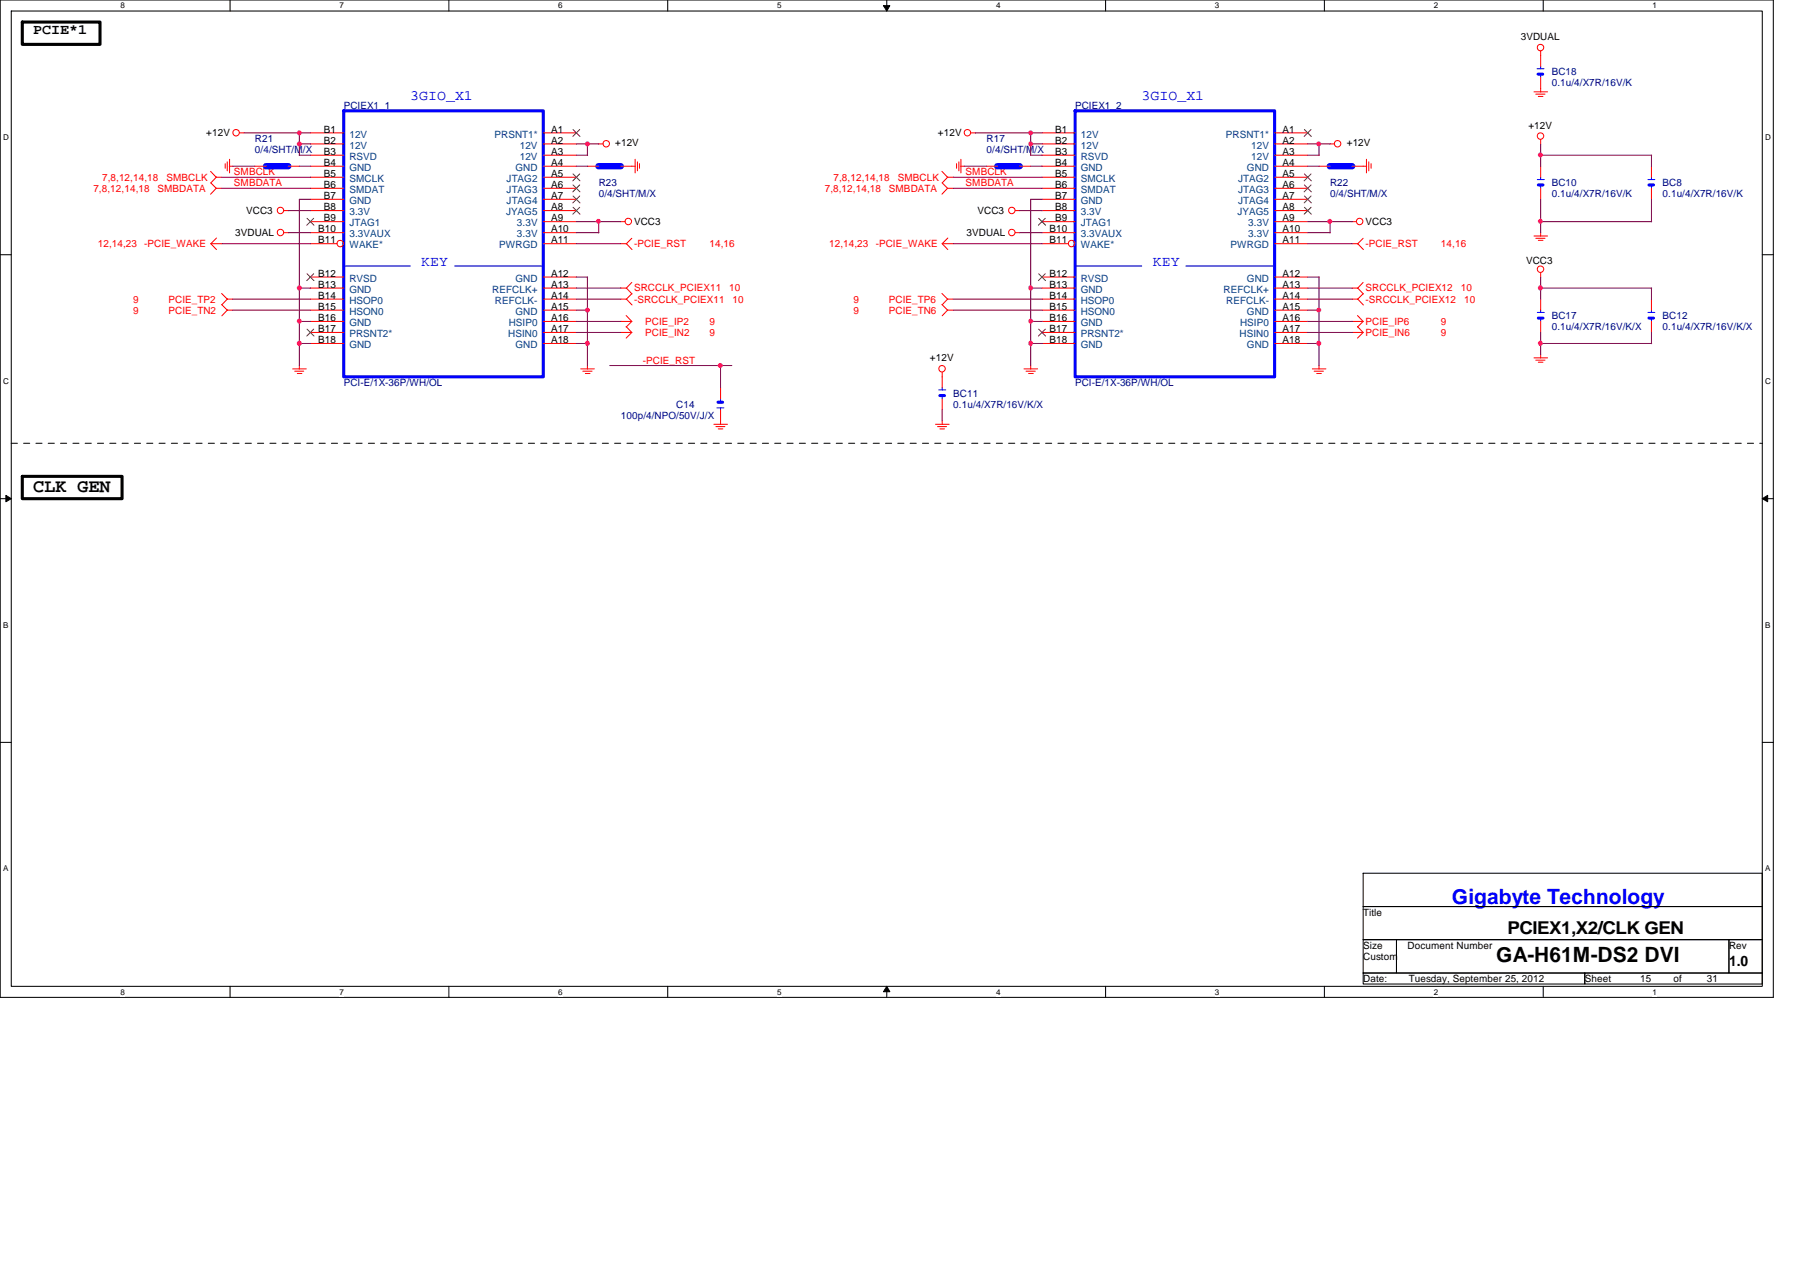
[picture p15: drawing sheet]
<svg xmlns="http://www.w3.org/2000/svg" width="297mm" height="210mm" viewBox="0 0 297 210" stroke-linecap="round" stroke-linejoin="round" font-family="sans-serif">
<defs><g id="words">
<text font-size="3.5" fill="#00f" x="239.6" y="149.1">Gigabyte Technology</text>
<text font-size="3.5" x="246.9" y="158.7">GA-H61M-DS2 DVI</text>
<text font-size="3.1" x="5.5" y="81.2">CLK GEN</text>
<text font-size="2.9" x="248.7" y="154.1">PCIEX1,X2/CLK GEN</text>
<g font-size="2.4">
<text x="5.5" y="5.6">PCIE*1</text>
<text x="285.3" y="159.5">1.0</text>
</g>
<g font-size="2.4" fill="#00f">
<text x="67.7" y="16.5">3GIO_X1</text>
<text x="188.4" y="16.5">3GIO_X1</text>
<text x="69.5" y="43.9">KEY</text>
<text x="190.2" y="43.9">KEY</text>
</g>
<g font-size="1.7">
<text x="250.9" y="6.6">3VDUAL</text>
<text x="34" y="22.5">+12V</text>
<text x="53.4" y="21.9">B1</text>
<text x="53.4" y="23.7">B2</text>
<text x="90.9" y="23.7">A2</text>
<text x="90.9" y="21.9">A1</text>
<text x="154.8" y="22.5">+12V</text>
<text x="174.1" y="21.9">B1</text>
<text x="174.1" y="23.7">B2</text>
<text x="211.6" y="23.7">A2</text>
<text x="211.6" y="21.9">A1</text>
<text x="252.2" y="21.2">+12V</text>
<text x="53.4" y="25.6">B3</text>
<text x="53.4" y="27.4">B4</text>
<text x="53.4" y="29.2">B5</text>
<text x="90.9" y="25.6">A3</text>
<text x="90.9" y="27.4">A4</text>
<text x="90.9" y="29.2">A5</text>
<text x="101.5" y="24.1">+12V</text>
<text x="174.1" y="25.6">B3</text>
<text x="174.1" y="27.4">B4</text>
<text x="174.1" y="29.2">B5</text>
<text x="211.6" y="25.6">A3</text>
<text x="211.6" y="27.4">A4</text>
<text x="211.6" y="29.2">A5</text>
<text x="222.2" y="24.1">+12V</text>
<text x="40.6" y="35.3">VCC3</text>
<text x="53.4" y="31">B6</text>
<text x="53.4" y="32.9">B7</text>
<text x="53.4" y="34.7">B8</text>
<text x="90.9" y="31">A6</text>
<text x="90.9" y="32.9">A7</text>
<text x="90.9" y="34.7">A8</text>
<text x="161.3" y="35.3">VCC3</text>
<text x="174.1" y="31">B6</text>
<text x="174.1" y="32.9">B7</text>
<text x="174.1" y="34.7">B8</text>
<text x="211.6" y="31">A6</text>
<text x="211.6" y="32.9">A7</text>
<text x="211.6" y="34.7">A8</text>
<text x="38.8" y="38.9">3VDUAL</text>
<text x="52.5" y="38.4">B10</text>
<text x="52.5" y="40.2">B11</text>
<text x="53.4" y="36.5">B9</text>
<text x="90.9" y="36.5">A9</text>
<text x="90.9" y="38.4">A10</text>
<text x="90.9" y="40.2">A11</text>
<text x="104.6" y="37.1">VCC3</text>
<text x="159.5" y="38.9">3VDUAL</text>
<text x="173.2" y="38.4">B10</text>
<text x="173.2" y="40.2">B11</text>
<text x="174.1" y="36.5">B9</text>
<text x="211.6" y="36.5">A9</text>
<text x="211.6" y="38.4">A10</text>
<text x="211.6" y="40.2">A11</text>
<text x="225.3" y="37.1">VCC3</text>
<text x="52.5" y="45.7">B12</text>
<text x="52.5" y="47.5">B13</text>
<text x="90.9" y="45.7">A12</text>
<text x="90.9" y="47.5">A13</text>
<text x="173.2" y="45.7">B12</text>
<text x="173.2" y="47.5">B13</text>
<text x="211.6" y="45.7">A12</text>
<text x="211.6" y="47.5">A13</text>
<text x="251.8" y="43.5">VCC3</text>
<text x="52.5" y="49.3">B14</text>
<text x="52.5" y="51.1">B15</text>
<text x="52.5" y="53">B16</text>
<text x="90.9" y="49.3">A14</text>
<text x="90.9" y="51.1">A15</text>
<text x="90.9" y="53">A16</text>
<text x="173.2" y="49.3">B14</text>
<text x="173.2" y="51.1">B15</text>
<text x="173.2" y="53">B16</text>
<text x="211.6" y="49.3">A14</text>
<text x="211.6" y="51.1">A15</text>
<text x="211.6" y="53">A16</text>
<text x="52.5" y="54.8">B17</text>
<text x="52.5" y="56.6">B18</text>
<text x="90.9" y="54.8">A17</text>
<text x="90.9" y="56.6">A18</text>
<text x="153.5" y="59.6">+12V</text>
<text x="173.2" y="54.8">B17</text>
<text x="173.2" y="56.6">B18</text>
<text x="211.6" y="54.8">A17</text>
<text x="211.6" y="56.6">A18</text>
<text x="225" y="151.1">Title</text>
<text x="225" y="156.5">Size</text>
<text x="225" y="158.4">Custom</text>
<text x="232.3" y="156.5">Document Number</text>
<text x="285.3" y="156.5">Rev</text>
<text x="225" y="162.1">Date:</text>
<text x="232.5" y="162.1">Tuesday, September 25, 2012</text>
<text x="261.5" y="162.1">Sheet</text>
<text x="270.7" y="162.1">15</text>
<text x="276.2" y="162.1">of</text>
<text x="281.7" y="162.1">31</text>
</g>
<g font-size="1.7" fill="#000080">
<text x="56.7" y="17.9">PCIEX1_1</text>
<text x="177.4" y="17.9">PCIEX1_2</text>
<text x="256.1" y="12.4">BC18</text>
<text x="256.1" y="14.3">0.1u/4/X7R/16V/K</text>
<text x="42.1" y="23.4">R21</text>
<text x="162.8" y="23.4">R17</text>
<text x="42.1" y="25.2">0/4/SHT/M/X</text>
<text x="162.8" y="25.2">0/4/SHT/M/X</text>
<text x="98.8" y="30.7">R23</text>
<text x="98.8" y="32.6">0/4/SHT/M/X</text>
<text x="219.5" y="30.7">R22</text>
<text x="219.5" y="32.6">0/4/SHT/M/X</text>
<text x="256.1" y="30.7">BC10</text>
<text x="256.1" y="32.6">0.1u/4/X7R/16V/K</text>
<text x="274.4" y="30.7">BC8</text>
<text x="274.4" y="32.6">0.1u/4/X7R/16V/K</text>
<text x="256.1" y="52.7">BC17</text>
<text x="274.4" y="52.7">BC12</text>
<text x="256.1" y="54.5">0.1u/4/X7R/16V/K/X</text>
<text x="274.4" y="54.5">0.1u/4/X7R/16V/K/X</text>
<text x="56.7" y="63.7">PCI-E/1X-36P/WH/OL</text>
<text x="157.3" y="65.5">BC11</text>
<text x="177.4" y="63.7">PCI-E/1X-36P/WH/OL</text>
<text x="102.4" y="69.1">100p/4/NPO/50V/J/X</text>
<text x="111.6" y="67.3">C14</text>
<text x="157.3" y="67.3">0.1u/4/X7R/16V/K/X</text>
</g>
<g font-size="1.7" fill="#004080">
<text x="57.7" y="22.7">12V</text>
<text x="81.6" y="22.7">PRSNT1*</text>
<text x="178.3" y="22.7">12V</text>
<text x="202.3" y="22.7">PRSNT1*</text>
<text x="57.7" y="24.5">12V</text>
<text x="57.7" y="26.4">RSVD</text>
<text x="57.7" y="28.2">GND</text>
<text x="85.1" y="28.2">GND</text>
<text x="85.8" y="24.5">12V</text>
<text x="85.8" y="26.4">12V</text>
<text x="178.3" y="24.5">12V</text>
<text x="178.3" y="26.4">RSVD</text>
<text x="178.3" y="28.2">GND</text>
<text x="205.8" y="28.2">GND</text>
<text x="206.5" y="24.5">12V</text>
<text x="206.5" y="26.4">12V</text>
<text x="57.7" y="30">SMCLK</text>
<text x="57.7" y="31.8">SMDAT</text>
<text x="57.7" y="33.7">GND</text>
<text x="57.7" y="35.5">3.3V</text>
<text x="83.5" y="35.5">JYAG5</text>
<text x="83.6" y="30">JTAG2</text>
<text x="83.6" y="31.8">JTAG3</text>
<text x="83.6" y="33.7">JTAG4</text>
<text x="178.3" y="30">SMCLK</text>
<text x="178.3" y="31.8">SMDAT</text>
<text x="178.3" y="33.7">GND</text>
<text x="178.3" y="35.5">3.3V</text>
<text x="204.2" y="35.5">JYAG5</text>
<text x="204.3" y="30">JTAG2</text>
<text x="204.3" y="31.8">JTAG3</text>
<text x="204.3" y="33.7">JTAG4</text>
<text x="57.7" y="37.3">JTAG1</text>
<text x="57.7" y="39.2">3.3VAUX</text>
<text x="57.7" y="41">WAKE*</text>
<text x="82.4" y="41">PWRGD</text>
<text x="85.3" y="37.3">3.3V</text>
<text x="85.3" y="39.2">3.3V</text>
<text x="178.3" y="37.3">JTAG1</text>
<text x="178.3" y="39.2">3.3VAUX</text>
<text x="178.3" y="41">WAKE*</text>
<text x="203.1" y="41">PWRGD</text>
<text x="206" y="37.3">3.3V</text>
<text x="206" y="39.2">3.3V</text>
<text x="57.7" y="46.5">RVSD</text>
<text x="85.1" y="46.5">GND</text>
<text x="178.3" y="46.5">RVSD</text>
<text x="205.8" y="46.5">GND</text>
<text x="57.7" y="48.3">GND</text>
<text x="57.7" y="50.1">HSOP0</text>
<text x="57.7" y="51.9">HSON0</text>
<text x="57.7" y="53.8">GND</text>
<text x="81.2" y="48.3">REFCLK+</text>
<text x="81.7" y="50.1">REFCLK-</text>
<text x="83.9" y="53.8">HSIP0</text>
<text x="85.1" y="51.9">GND</text>
<text x="178.3" y="48.3">GND</text>
<text x="178.3" y="50.1">HSOP0</text>
<text x="178.3" y="51.9">HSON0</text>
<text x="178.3" y="53.8">GND</text>
<text x="201.9" y="48.3">REFCLK+</text>
<text x="202.4" y="50.1">REFCLK-</text>
<text x="204.6" y="53.8">HSIP0</text>
<text x="205.8" y="51.9">GND</text>
<text x="57.7" y="55.6">PRSNT2*</text>
<text x="57.7" y="57.4">GND</text>
<text x="83.9" y="55.6">HSIN0</text>
<text x="85.1" y="57.4">GND</text>
<text x="178.3" y="55.6">PRSNT2*</text>
<text x="178.3" y="57.4">GND</text>
<text x="204.6" y="55.6">HSIN0</text>
<text x="205.8" y="57.4">GND</text>
</g>
<g font-size="1.7" fill="#f00">
<text x="16.8" y="29.8">7,8,12,14,18</text>
<text x="27.5" y="29.8">SMBCLK</text>
<text x="38.6" y="28.9">SMBCLK</text>
<text x="137.5" y="29.8">7,8,12,14,18</text>
<text x="148.2" y="29.8">SMBCLK</text>
<text x="159.3" y="28.9">SMBCLK</text>
<text x="15.4" y="31.7">7,8,12,14,18</text>
<text x="26" y="31.7">SMBDATA</text>
<text x="38.6" y="30.7">SMBDATA</text>
<text x="136.1" y="31.7">7,8,12,14,18</text>
<text x="146.7" y="31.7">SMBDATA</text>
<text x="159.3" y="30.7">SMBDATA</text>
<text x="16.1" y="40.8">12,14,23</text>
<text x="23.8" y="40.8">-PCIE_WAKE</text>
<text x="104.6" y="40.8">-PCIE_RST</text>
<text x="117.1" y="40.8">14,16</text>
<text x="136.8" y="40.8">12,14,23</text>
<text x="144.5" y="40.8">-PCIE_WAKE</text>
<text x="225.3" y="40.8">-PCIE_RST</text>
<text x="237.8" y="40.8">14,16</text>
<text x="22" y="50">9</text>
<text x="22" y="51.8">9</text>
<text x="27.8" y="50">PCIE_TP2</text>
<text x="27.8" y="51.8">PCIE_TN2</text>
<text x="104.6" y="48.1">SRCCLK_PCIEX11</text>
<text x="104.6" y="50">-SRCCLK_PCIEX11</text>
<text x="106.5" y="53.6">PCIE_IP2</text>
<text x="117.1" y="53.6">9</text>
<text x="120.3" y="48.1">10</text>
<text x="120.9" y="50">10</text>
<text x="140.8" y="51.8">9</text>
<text x="140.8" y="50">9</text>
<text x="146.7" y="51.8">PCIE_TN6</text>
<text x="146.7" y="50">PCIE_TP6</text>
<text x="225.3" y="48.1">SRCCLK_PCIEX12</text>
<text x="225.3" y="53.6">PCIE_IP6</text>
<text x="225.3" y="50">-SRCCLK_PCIEX12</text>
<text x="237.8" y="53.6">9</text>
<text x="241.1" y="48.1">10</text>
<text x="241.6" y="50">10</text>
<text x="106.1" y="60">-PCIE_RST</text>
<text x="106.5" y="55.4">PCIE_IN2</text>
<text x="117.1" y="55.4">9</text>
<text x="225.3" y="55.4">PCIE_IN6</text>
<text x="237.8" y="55.4">9</text>
</g>
<g font-size="1.3">
<text x="19.9" y="1.4">8</text>
<text x="56" y="1.4">7</text>
<text x="92.1" y="1.4">6</text>
<text x="128.2" y="1.4">5</text>
<text x="164.4" y="1.4">4</text>
<text x="200.5" y="1.4">3</text>
<text x="236.6" y="1.4">2</text>
<text x="272.7" y="1.4">1</text>
<text x=".5" y="23.1">D</text>
<text x="291.3" y="23.1">D</text>
<text x=".5" y="63.3">C</text>
<text x="291.3" y="63.3">C</text>
<text x=".5" y="103.6">B</text>
<text x="291.3" y="103.6">B</text>
<text x=".5" y="143.8">A</text>
<text x="291.3" y="143.8">A</text>
<text x="19.9" y="164.2">8</text>
<text x="56" y="164.2">7</text>
<text x="92.1" y="164.2">6</text>
<text x="128.2" y="164.2">5</text>
<text x="164.4" y="164.2">4</text>
<text x="200.5" y="164.2">3</text>
<text x="236.6" y="164.2">2</text>
<text x="272.7" y="164.2">1</text>
</g>
</g></defs>
<path d="M0 0h292.6v164.6h-292.6zM1.9 1.8h288.9v161h-288.9z" fill="none" stroke="#000" stroke-width=".17"/>
<g fill="#fff">
<path d="M19.9 .2h.7v1.5h-.7z"/>
<path d="M19.9 163h.7v1.5h-.7z"/>
</g>
<path d="M38 0v1.8M38 162.8v1.8" fill="none" stroke="#000" stroke-width=".17"/>
<g fill="#fff">
<path d="M56 .2h.7v1.5h-.7z"/>
<path d="M56 163h.7v1.5h-.7z"/>
</g>
<path d="M74.1 0v1.8M74.1 162.8v1.8" fill="none" stroke="#000" stroke-width=".17"/>
<g fill="#fff">
<path d="M92.1 .2h.7v1.5h-.7z"/>
<path d="M92.1 163h.7v1.5h-.7z"/>
</g>
<path d="M110.2 0v1.8M110.2 162.8v1.8" fill="none" stroke="#000" stroke-width=".17"/>
<g fill="#fff">
<path d="M128.2 .2h.7v1.5h-.7z"/>
<path d="M128.2 163h.7v1.5h-.7z"/>
</g>
<path d="M145.8 .9h1l-.5 .9zM146.3 0v1.8M146.3 162.8l.5 .9h-1zM146.3 162.8v1.8" fill="none" stroke="#000" stroke-width=".17"/>
<path d="M145.8 .9h1l-.5 .9zM146.3 162.8l.5 .9h-1z" fill="#000"/>
<g fill="#fff">
<path d="M164.4 .2h.7v1.5h-.7z"/>
<path d="M164.4 163h.7v1.5h-.7z"/>
</g>
<path d="M182.4 0v1.8M182.4 162.8v1.8" fill="none" stroke="#000" stroke-width=".17"/>
<g fill="#fff">
<path d="M200.5 .2h.7v1.5h-.7z"/>
<path d="M200.5 163h.7v1.5h-.7z"/>
</g>
<path d="M218.6 0v1.8M218.6 162.8v1.8" fill="none" stroke="#000" stroke-width=".17"/>
<g fill="#fff">
<path d="M236.6 .2h.7v1.5h-.7z"/>
<path d="M236.6 163h.7v1.5h-.7z"/>
</g>
<path d="M254.7 0v1.8M254.7 162.8v1.8" fill="none" stroke="#000" stroke-width=".17"/>
<g fill="#fff">
<path d="M272.7 .2h.7v1.5h-.7z"/>
<path d="M272.7 163h.7v1.5h-.7z"/>
<path d="M.5 21.9h.9v1.5h-.9z"/>
<path d="M291.3 21.9h.9v1.5h-.9z"/>
<path d="M.5 62.1h.9v1.5h-.9z"/>
<path d="M291.3 62.1h.9v1.5h-.9z"/>
</g>
<path d="M0 42h1.9M290.8 42h1.8" fill="none" stroke="#000" stroke-width=".17"/>
<g fill="#fff">
<path d="M.5 102.4h.9v1.5h-.9z"/>
<path d="M291.3 102.4h.8v1.5h-.8z"/>
</g>
<path d="M0 82.3h1.9M1 81.7l.9 .6-.9 .5zM290.8 82.3l.9-.6v1.1zM290.8 82.3h1.8" fill="none" stroke="#000" stroke-width=".17"/>
<path d="M1 81.7l.9 .6-.9 .5zM290.8 82.3l.9-.6v1.1z" fill="#000"/>
<g fill="#fff">
<path d="M.5 142.6h.8v1.5h-.8z"/>
<path d="M291.3 142.6h.8v1.5h-.8z"/>
</g>
<path d="M0 122.5h1.9M290.8 122.5h1.8M224.9 144.1h65.9v5.5h-65.9zM224.9 149.6h65.9v5.5h-65.9zM224.9 155.1h5.5v5.5h-5.5zM230.4 155.1h54.9v5.5h-54.9zM285.3 155.1h5.5v5.5h-5.5zM224.9 160.6h36.6v1.8h-36.6zM261.5 160.6h29.3v1.8h-29.3z" fill="none" stroke="#000" stroke-width=".17"/>
<path d="M1.9 73.1h289" fill="none" stroke="#000" stroke-width=".17" stroke-dasharray="1 1 1 1 1 1 1 1"/>
<path d="M3.7 3.6h12.8v3.7h-12.8zM3.7 78.6h16.4v3.7h-16.4z" fill="none" stroke="#000" stroke-width=".51"/>
<g fill="none" stroke="#f00" stroke-width=".17">
<path d="M253.1 15.2h2.3M253.4 15.5h1.6M253.9 15.9h.7M254.2 8.4v2.6M254.2 12.8v2.4M34.8 28.3l.9 1M35.6 29.3h1M35.6 31.1h1M35.7 31.1l-.9 .9M35.7 39.3l-.9 .9M35.7 29.2l-.9 1 .9 .9M37.2 27v.8"/>
<path d="M37.5 26.7v1.5M37.8 27.4h.6M37.9 26.3v2.2M39.5 21.9h.8M42.1 27.4h1.8M46.9 38.4h.7M46.9 34.8h.7M47.6 27.4h1.8M51.2 29.3h5.5M51.2 31.1h5.5M51.2 38.4h5.5M51.2 27.4h5.5"/>
<path d="M51.2 36.6h5.5M51.2 23.7h5.5M51.2 21.9h5.5M51.2 34.8h5.5M51.2 25.6h5.5M51.2 32.9h5.5M89.7 29.3h5.4M89.7 31.1h5.4M89.7 38.4h5.4M89.7 27.4h5.4M89.7 36.6h5.4M89.7 23.7h5.4"/>
<path d="M89.7 21.9h5.4M89.7 34.8h5.4M89.7 25.6h5.4M89.7 32.9h5.4M96.9 27.4h1.9M98.8 23.7h.7M102.4 36.6h.8M102.4 27.4h2.5M104.3 39.3l-1 1M104.8 26.3v2.2M105.2 26.7v1.5M105.5 27v.8"/>
<path d="M155.4 28.3l1 1M156.3 29.3h1M156.3 31.1h1M156.4 31.1l-1 .9M156.4 29.2l-.9 1 .9 .9M156.4 39.3l-.9 .9M157.9 27v.8M158.2 26.7v1.5M158.5 27.4h.6M158.6 26.3v2.2M160.2 21.9h.8M162.8 27.4h1.8"/>
<path d="M167.5 38.4h.8M167.5 34.8h.8M168.3 27.4h1.8M171.9 29.3h5.5M171.9 31.1h5.5M171.9 38.4h5.5M171.9 27.4h5.5M171.9 36.6h5.5M171.9 23.7h5.5M171.9 21.9h5.5M171.9 34.8h5.5M171.9 25.6h5.5"/>
<path d="M171.9 32.9h5.5M210.3 29.3h5.5M210.3 31.1h5.5M210.3 38.4h5.5M210.3 27.4h5.5M210.3 36.6h5.5M210.3 23.7h5.5M210.3 21.9h5.5M210.3 34.8h5.5M210.3 25.6h5.5M210.3 32.9h5.5M217.7 27.4h1.8"/>
<path d="M219.4 23.7h.8M223.1 36.6h.7M223.1 27.4h2.4M224.9 39.3l-.9 1M225.5 26.3v2.2M225.9 26.7v1.5M226.3 27v.8M253.1 38.9h2.3M253.4 39.3h1.6M253.9 39.7h.7M254.2 23v.8M254.2 27.4v1.9"/>
<path d="M254.2 31.1v1.8M254.2 38.4v.6M272.5 27.4v1.9M272.5 31.1v1.8M34.8 40.2h1.9M34.8 40.2l.9 1M36.6 48.4l.9 1M36.6 50.2l.9 1M37.5 49.4h.9M37.5 51.2h.9M37.5 49.3l-.9 1M37.5 51.1l-.9 1"/>
<path d="M51.2 40.2h4.4M51.2 53h5.5M51.2 47.5h5.5M51.2 54.9h5.5M51.2 49.4h5.5M51.2 51.2h5.5M51.2 45.7h5.5M51.2 56.7h5.5M89.7 40.2h5.4M89.7 53h5.4M89.7 47.5h5.4M89.7 54.9h5.4"/>
<path d="M89.7 49.4h5.4M89.7 51.2h5.4M89.7 45.7h5.4M89.7 56.7h5.4M102.4 53h1.9M102.4 54.9h1.9M102.4 40.2h1M102.4 47.5h1M102.4 49.4h1M103.3 52.1l1 .9M103.3 53.9l1 1M103.4 47.5l.9 1"/>
<path d="M103.4 40.2l.9 1M103.4 49.4l.9 .9M104.3 53l-1 1M104.3 46.6l-1 1M104.3 54.9l-1 .9M104.3 48.5l-1 .9M155.4 50.2l1 1M155.4 48.4l1 1M155.5 40.2h1.8M155.5 40.2l.9 1M156.3 49.4h1M156.3 51.2h1"/>
<path d="M156.4 51.1l-.9 1M156.4 49.3l-.9 1M171.9 40.2h4.4M171.9 53h5.5M171.9 47.5h5.5M171.9 54.9h5.5M171.9 49.4h5.5M171.9 51.2h5.5M171.9 45.7h5.5M171.9 56.7h5.5M210.3 40.2h5.5M210.3 53h5.5"/>
<path d="M210.3 47.5h5.5M210.3 54.9h5.5M210.3 49.4h5.5M210.3 51.2h5.5M210.3 45.7h5.5M210.3 56.7h5.5M223.1 53h1.8M223.1 54.9h1.8M223.1 40.2h1M223.1 47.5h1M223.1 49.4h1M224 52.1l.9 .9"/>
<path d="M224 53.9l.9 1M224.1 47.5l.9 1M224.1 49.4l.9 .9M224.1 40.2l.9 1M224.9 46.6l-.9 1M224.9 53l-.9 1M224.9 48.5l-.9 .9M224.9 54.9l-.9 .9M253.1 59.1h2.3M253.4 59.4h1.6M253.9 59.8h.7M254.2 45v.8"/>
<path d="M254.2 49.4v1.8M254.2 53v1.9M254.2 58.5v.6M272.5 49.4v1.8M272.5 53v1.9M48.3 60.9h2.2M48.6 61.3h1.5M49.1 61.6h.7M49.4 60.3v.6M95.8 60.9h2.3M96.2 61.3h1.5M96.6 61.6h.8"/>
<path d="M96.9 60.3v.6M117.8 70h2.2M118.1 70.4h1.5M118.5 70.8h.8M118.9 64v1.8M118.9 67.6v2.5M154.4 70h2.2M154.7 70.4h1.5M155.1 70.8h.8M155.5 61.4v2.6M155.5 65.8v1.8M155.5 69.5v.6"/>
<path d="M169 60.9h2.2M169.3 61.3h1.5M169.7 61.6h.8M170.1 60.3v.6M216.6 60.9h2.2M216.9 61.3h1.5M217.3 61.6h.7M217.7 60.3v.6"/>
<circle cx="254.2" cy="7.8" r=".54"/>
<circle cx="39" cy="21.9" r=".54"/>
<circle cx="46.3" cy="38.4" r=".54"/>
<circle cx="46.3" cy="34.7" r=".54"/>
<circle cx="100" cy="23.7" r=".54"/>
<circle cx="103.7" cy="36.5" r=".54"/>
<circle cx="159.6" cy="21.9" r=".54"/>
<circle cx="167" cy="34.7" r=".54"/>
<circle cx="167" cy="38.4" r=".54"/>
<circle cx="220.7" cy="23.7" r=".54"/>
<circle cx="224.4" cy="36.5" r=".54"/>
<circle cx="254.2" cy="22.5" r=".54"/>
<circle cx="56.1" cy="40.2" r=".54"/>
<circle cx="176.8" cy="40.2" r=".54"/>
<circle cx="254.2" cy="44.4" r=".54"/>
<circle cx="155.5" cy="60.8" r=".54"/>
</g>
<path d="M56.7 18.3h33v43.9h-33zM177.4 18.3h32.9v43.9h-32.9zM253.8 12.2h.8M253.9 30.5h.7M272.1 30.5h.8M253.9 52.5h.7M272.1 52.5h.8M118.5 66.4h.7M155.1 65.3h.8" fill="none" stroke="#00f" stroke-width=".51"/>
<g fill="none" stroke="#00f" stroke-width=".17">
<path d="M253.6 11.3h1.2M254.2 10.9v.4M254.2 12.2v.6M253.7 29.6h1.1M254.2 29.2v.4M254.2 30.5v.6M271.9 29.6h1.2M272.5 29.2v.4M272.5 30.5v.6M56.7 43.9h11M75 43.9h14.7M177.4 43.9h11"/>
<path d="M195.7 43.9h14.7M253.7 51.6h1.1M254.2 51.1v.5M254.2 52.4v.6M271.9 51.6h1.2M272.5 51.1v.5M272.5 52.4v.6M118.3 67.3h1.2M118.9 65.8v.6M118.9 67.3v.4M154.9 64.3h1.2M155.5 64v.3"/>
<path d="M155.5 65.2v.6"/>
</g>
<g fill="none" stroke="#804000" stroke-width=".17">
<path d="M50.7 36l1.1 1.2M51.8 36l-1.2 1.2M94.6 21.4l1.1 1.1M94.6 28.7l1.1 1.1M94.6 30.5l1.1 1.2M94.6 32.3l1.1 1.2M94.6 34.2l1.1 1.1M95.7 21.4l-1.2 1.1M95.7 28.7l-1.2 1.1M95.7 30.5l-1.2 1.2M95.7 32.3l-1.2 1.2M95.7 34.2l-1.2 1.1"/>
<path d="M171.4 36l1.1 1.2M172.5 36l-1.1 1.2M215.3 21.4l1.1 1.1M215.3 28.7l1.1 1.1M215.3 30.5l1.1 1.2M215.3 32.3l1.1 1.2M215.3 34.2l1.1 1.1M216.4 21.4l-1.2 1.1M216.4 28.7l-1.2 1.1M216.4 30.5l-1.2 1.2M216.4 32.3l-1.2 1.2M216.4 34.2l-1.2 1.1"/>
<path d="M50.7 45.2l1.1 1.1M50.7 54.3l1.1 1.2M51.8 45.2l-1.2 1.1M51.8 54.3l-1.2 1.2M171.4 45.2l1.1 1.1M171.4 54.3l1.1 1.2M172.5 45.2l-1.1 1.1M172.5 54.3l-1.1 1.2"/>
</g>
<path d="M43.9 27.4h3.7M98.8 27.4h3.6M164.6 27.4h3.7M219.4 27.4h3.7" fill="none" stroke="#00f" stroke-width="1.1"/>
<g fill="none" stroke="#800040" stroke-width=".17">
<path d="M36.6 31.1h14.7M36.6 29.3h14.7M38.4 27.4h3.7M40.3 21.9h11M47.6 38.4h3.7M47.6 34.8h3.7M49.4 27.4h1.9M49.4 21.9v3.8M49.4 23.7h1.9M49.4 25.6h1.9M51.3 32.9h-1.9v27.5M95.1 38.4h3.7"/>
<path d="M95.1 27.4h1.9M95.1 23.7h3.7M95.1 25.6h1.9M95.1 36.6h7.4M96.9 23.7v2M98.8 36.6v1.8M157.3 31.1h14.7M157.3 29.3h14.7M159.1 27.4h3.7M160.9 21.9h11.1M168.3 38.4h3.7M168.3 34.8h3.7"/>
<path d="M170.1 27.4h1.9M170.1 23.7h1.9M170.1 25.6h1.9M170.1 21.9v3.8M172 32.9h-1.9v27.5M215.8 38.4h3.7M215.8 27.4h1.9M215.8 23.7h3.7M215.8 25.6h1.9M215.8 36.6h7.4M217.7 23.7v2M219.5 36.6v1.8"/>
<path d="M254.2 25.6h18.4M254.2 36.6h18.4M254.2 23.7v3.8M254.2 32.9v5.5M272.5 25.6v1.9M272.5 32.9v3.7M36.6 40.2h14.7M38.4 49.4h12.8M38.4 51.2h12.8M49.4 56.7h1.9M49.4 47.5h1.9M49.4 53h1.9"/>
<path d="M95.1 54.9h7.4M95.1 56.7h1.9M95.1 49.4h7.4M95.1 40.2h7.4M95.1 47.5h7.4M95.1 53h7.4M95.1 51.2h1.9M95.1 45.7h1.9M96.9 45.7v14.7M157.3 49.4h14.7M157.3 40.2h14.7M157.3 51.2h14.7"/>
<path d="M170.1 56.7h1.9M170.1 47.5h1.9M170.1 53h1.9M215.8 54.9h7.4M215.8 56.7h1.9M215.8 49.4h7.4M215.8 40.2h7.4M215.8 47.5h7.4M215.8 53h7.4M215.8 51.2h1.9M215.8 45.7h1.9M217.7 45.7v14.7"/>
<path d="M254.2 56.7h18.4M254.2 47.5h18.4M254.2 45.7v3.7M254.2 54.9v3.6M272.5 47.5v1.9M272.5 54.9v1.8M100.6 60.3h20.2M118.9 60.3v3.7M155.5 67.6v1.9"/>
</g>
<circle cx="96.9" cy="51.2" r=".34" fill="#f0f"/>
<circle cx="96.9" cy="51.2" r=".34" fill="none" stroke="#f0f" stroke-width=".17"/>
<circle cx="96.9" cy="56.7" r=".35" fill="#f0f"/>
<circle cx="96.9" cy="56.7" r=".35" fill="none" stroke="#f0f" stroke-width=".17"/>
<circle cx="96.9" cy="23.7" r=".34" fill="#f0f"/>
<circle cx="96.9" cy="23.7" r=".34" fill="none" stroke="#f0f" stroke-width=".17"/>
<circle cx="49.4" cy="47.5" r=".35" fill="#f0f"/>
<circle cx="49.4" cy="47.5" r=".35" fill="none" stroke="#f0f" stroke-width=".17"/>
<circle cx="49.4" cy="23.7" r=".34" fill="#f0f"/>
<circle cx="49.4" cy="23.7" r=".34" fill="none" stroke="#f0f" stroke-width=".17"/>
<circle cx="49.4" cy="53" r=".34" fill="#f0f"/>
<circle cx="49.4" cy="53" r=".34" fill="none" stroke="#f0f" stroke-width=".17"/>
<circle cx="49.4" cy="56.7" r=".35" fill="#f0f"/>
<circle cx="49.4" cy="56.7" r=".35" fill="none" stroke="#f0f" stroke-width=".17"/>
<circle cx="98.8" cy="36.5" r=".34" fill="#f0f"/>
<circle cx="98.8" cy="36.5" r=".34" fill="none" stroke="#f0f" stroke-width=".17"/>
<circle cx="49.4" cy="21.9" r=".34" fill="#f0f"/>
<circle cx="49.4" cy="21.9" r=".34" fill="none" stroke="#f0f" stroke-width=".17"/>
<circle cx="118.9" cy="60.3" r=".34" fill="#f0f"/>
<circle cx="118.9" cy="60.3" r=".34" fill="none" stroke="#f0f" stroke-width=".17"/>
<circle cx="254.2" cy="56.7" r=".35" fill="#f0f"/>
<circle cx="254.2" cy="56.7" r=".35" fill="none" stroke="#f0f" stroke-width=".17"/>
<circle cx="254.2" cy="36.5" r=".34" fill="#f0f"/>
<circle cx="254.2" cy="36.5" r=".34" fill="none" stroke="#f0f" stroke-width=".17"/>
<circle cx="254.2" cy="47.5" r=".35" fill="#f0f"/>
<circle cx="254.2" cy="47.5" r=".35" fill="none" stroke="#f0f" stroke-width=".17"/>
<circle cx="254.2" cy="25.6" r=".34" fill="#f0f"/>
<circle cx="254.2" cy="25.6" r=".34" fill="none" stroke="#f0f" stroke-width=".17"/>
<circle cx="219.4" cy="36.5" r=".34" fill="#f0f"/>
<circle cx="219.4" cy="36.5" r=".34" fill="none" stroke="#f0f" stroke-width=".17"/>
<circle cx="170.1" cy="21.9" r=".34" fill="#f0f"/>
<circle cx="170.1" cy="21.9" r=".34" fill="none" stroke="#f0f" stroke-width=".17"/>
<circle cx="217.6" cy="56.7" r=".35" fill="#f0f"/>
<circle cx="217.6" cy="56.7" r=".35" fill="none" stroke="#f0f" stroke-width=".17"/>
<circle cx="170.1" cy="53" r=".34" fill="#f0f"/>
<circle cx="170.1" cy="53" r=".34" fill="none" stroke="#f0f" stroke-width=".17"/>
<circle cx="217.6" cy="23.7" r=".34" fill="#f0f"/>
<circle cx="217.6" cy="23.7" r=".34" fill="none" stroke="#f0f" stroke-width=".17"/>
<circle cx="170.1" cy="56.7" r=".35" fill="#f0f"/>
<circle cx="170.1" cy="56.7" r=".35" fill="none" stroke="#f0f" stroke-width=".17"/>
<circle cx="170.1" cy="47.5" r=".35" fill="#f0f"/>
<circle cx="170.1" cy="47.5" r=".35" fill="none" stroke="#f0f" stroke-width=".17"/>
<circle cx="217.6" cy="51.2" r=".34" fill="#f0f"/>
<circle cx="217.6" cy="51.2" r=".34" fill="none" stroke="#f0f" stroke-width=".17"/>
<circle cx="170.1" cy="23.7" r=".34" fill="#f0f"/>
<circle cx="170.1" cy="23.7" r=".34" fill="none" stroke="#f0f" stroke-width=".17"/>
<use href="#words"/>
</svg>
